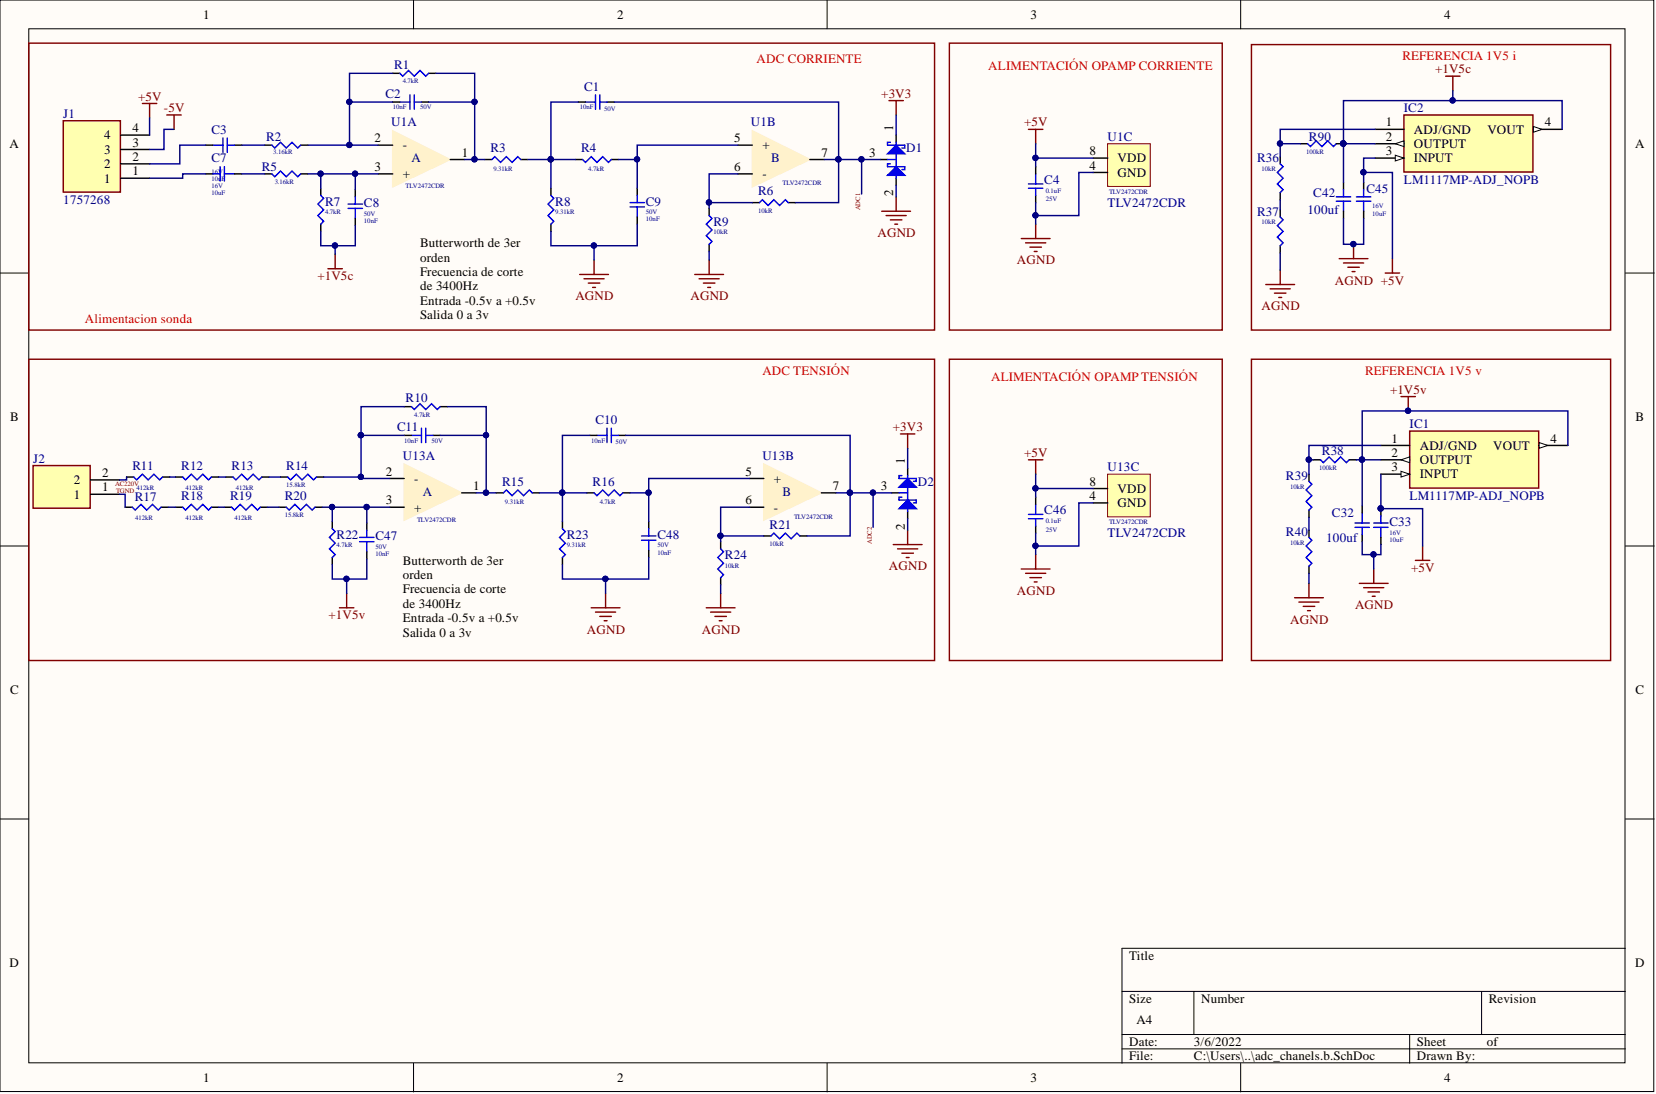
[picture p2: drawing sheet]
<svg xmlns="http://www.w3.org/2000/svg" width="292mm" height="193mm" viewBox="0 0 292 193" stroke-linecap="round" stroke-linejoin="round" font-family="sans-serif">
<defs><g id="words">
<g font-size="2.3">
<text x="35.9" y="3.3">1</text>
<text x="108.8" y="3.3">2</text>
<text x="181.8" y="3.3">3</text>
<text x="254.7" y="3.3">4</text>
<text x="23.3" y="23.3">4</text>
<text x="157.6" y="23.1" transform="rotate(-90 157.6 23.1)">1</text>
<text x="244.4" y="22.3">1</text>
<text x="249.4" y="23.6">ADJ/GND</text>
<text x="262.4" y="23.6">VOUT</text>
<text x="272.5" y="22.3">4</text>
<text x="1.7" y="26.1">A</text>
<text x="18.4" y="29.7">2</text>
<text x="18.4" y="27.1">3</text>
<text x="18.4" y="24.6">4</text>
<text x="23.3" y="28.4">2</text>
<text x="23.3" y="25.9">3</text>
<text x="66.1" y="25.1">2</text>
<text x="71" y="26.4">-</text>
<text x="81.4" y="27.6">1</text>
<text x="129.5" y="25.1">5</text>
<text x="134.5" y="26.4">+</text>
<text x="144.9" y="27.6">7</text>
<text x="153.3" y="27.6">3</text>
<text x="192.2" y="27.4">8</text>
<text x="192.2" y="29.9">4</text>
<text x="197.1" y="28.6">VDD</text>
<text x="244.4" y="24.8">2</text>
<text x="244.4" y="27.4">3</text>
<text x="249.4" y="26.1">OUTPUT</text>
<text x="249.4" y="28.6">INPUT</text>
<text x="288.4" y="26.1">A</text>
<text x="18.4" y="32.2">1</text>
<text x="23.3" y="30.9">1</text>
<text x="66.1" y="30.2">3</text>
<text x="71" y="31.4">+</text>
<text x="129.5" y="30.2">6</text>
<text x="134.5" y="31.4">-</text>
<text x="157.6" y="34.6" transform="rotate(-90 157.6 34.6)">2</text>
<text x="197.1" y="31.2">GND</text>
<text x="74.1" y="43.6">Butterworth de 3er</text>
<text x="74.1" y="46.1">orden</text>
<text x="74.1" y="48.7">Frecuencia de corte</text>
<text x="74.1" y="51.2">de 3400Hz</text>
<text x="74.1" y="53.7">Entrada -0.5v a +0.5v</text>
<text x="74.1" y="56.3">Salida 0 a 3v</text>
<text x="1.8" y="74.3">B</text>
<text x="288.5" y="74.3">B</text>
<text x="68.1" y="83.9">2</text>
<text x="131.5" y="83.9">5</text>
<text x="159.6" y="81.9" transform="rotate(-90 159.6 81.9)">1</text>
<text x="245.4" y="78.1">1</text>
<text x="245.4" y="80.6">2</text>
<text x="245.4" y="83.1">3</text>
<text x="250.4" y="79.3">ADJ/GND</text>
<text x="250.4" y="81.9">OUTPUT</text>
<text x="263.4" y="79.3">VOUT</text>
<text x="273.5" y="78.1">4</text>
<text x="13" y="87.9">1</text>
<text x="13" y="85.4">2</text>
<text x="18" y="86.7">1</text>
<text x="18" y="84.1">2</text>
<text x="68.1" y="89">3</text>
<text x="73.1" y="85.2">-</text>
<text x="83.5" y="86.4">1</text>
<text x="131.5" y="89">6</text>
<text x="136.5" y="85.2">+</text>
<text x="146.9" y="86.4">7</text>
<text x="155.4" y="86.4">3</text>
<text x="192.2" y="85.7">8</text>
<text x="192.2" y="88.2">4</text>
<text x="197.1" y="86.9">VDD</text>
<text x="197.1" y="89.5">GND</text>
<text x="250.4" y="84.4">INPUT</text>
<text x="73.1" y="90.2">+</text>
<text x="136.5" y="90.2">-</text>
<text x="159.6" y="93.4" transform="rotate(-90 159.6 93.4)">2</text>
<text x="71" y="99.6">Butterworth de 3er</text>
<text x="71" y="102.1">orden</text>
<text x="71" y="104.7">Frecuencia de corte</text>
<text x="71" y="107.2">de 3400Hz</text>
<text x="71" y="109.7">Entrada -0.5v a +0.5v</text>
<text x="71" y="112.3">Salida 0 a 3v</text>
<text x="1.8" y="122.4">C</text>
<text x="288.5" y="122.4">C</text>
<text x="1.7" y="170.6">D</text>
<text x="199.2" y="169.3">Title</text>
<text x="288.4" y="170.6">D</text>
<text x="199.2" y="176.9">Size</text>
<text x="211.9" y="176.9">Number</text>
<text x="262.6" y="176.9">Revision</text>
<text x="199.2" y="184.5">Date:</text>
<text x="200.4" y="180.7">A4</text>
<text x="210.6" y="184.5">3/6/2022</text>
<text x="249.9" y="184.5">Sheet</text>
<text x="262.2" y="184.5">of</text>
<text x="35.9" y="190.8">1</text>
<text x="108.8" y="190.8">2</text>
<text x="181.8" y="190.8">3</text>
<text x="199.2" y="187">File:</text>
<text x="210.6" y="187">C:\Users\..\adc_chanels.b.SchDoc</text>
<text x="249.9" y="187">Drawn By:</text>
<text x="254.7" y="190.8">4</text>
</g>
<g font-size="2.3" fill="#f00">
<text x="133.5" y="11.2">ADC CORRIENTE</text>
<text x="247.4" y="10.7">REFERENCIA 1V5 i</text>
<text x="174.3" y="12.4">ALIMENTACIÓN OPAMP CORRIENTE</text>
<text x="15" y="57">Alimentacion sonda</text>
<text x="134.5" y="66.2">ADC TENSIÓN</text>
<text x="174.8" y="67.2">ALIMENTACIÓN OPAMP TENSIÓN</text>
<text x="240.8" y="66.2">REFERENCIA 1V5 v</text>
</g>
<g font-size="2.3" fill="#800000">
<text x="24.4" y="17.7">+5V</text>
<text x="155.4" y="17.2">+3V3</text>
<text x="253.1" y="12.9">+1V5c</text>
<text x="28.9" y="19.8">-5V</text>
<text x="180.7" y="22.3">+5V</text>
<text x="154.8" y="41.8">AGND</text>
<text x="179.4" y="46.6">AGND</text>
<text x="56" y="49.4">+1V5c</text>
<text x="101.5" y="53">AGND</text>
<text x="121.8" y="53">AGND</text>
<text x="235.5" y="50.2">AGND +5V</text>
<text x="222.5" y="54.7">AGND</text>
<text x="245.2" y="69.4">+1V5v</text>
<text x="157.5" y="76">+3V3</text>
<text x="180.7" y="80.6">+5V</text>
<text x="156.8" y="100.6">AGND</text>
<text x="248.9" y="100.9">+5V</text>
<text x="179.4" y="104.9">AGND</text>
<text x="239" y="107.5">AGND</text>
<text x="57.9" y="109.2">+1V5v</text>
<text x="103.5" y="111.8">AGND</text>
<text x="123.8" y="111.8">AGND</text>
<text x="227.6" y="110">AGND</text>
</g>
<g font-size="2.3" fill="#000080">
<text x="68" y="17.2">C2</text>
<text x="69.5" y="12.2">R1</text>
<text x="103" y="16">C1</text>
<text x="11.2" y="20.8">J1</text>
<text x="37.3" y="23.6">C3</text>
<text x="69" y="22.3">U1A</text>
<text x="132.4" y="22.3">U1B</text>
<text x="247.6" y="19.8">IC2</text>
<text x="37.3" y="28.6">C7</text>
<text x="46.9" y="24.8">R2</text>
<text x="72.6" y="28.6">A</text>
<text x="86.5" y="26.9">R3</text>
<text x="102.5" y="26.9">R4</text>
<text x="136" y="28.6">B</text>
<text x="159.8" y="26.9">D1</text>
<text x="195.4" y="24.8">U1C</text>
<text x="221.8" y="28.6">R36</text>
<text x="230.9" y="24.8">R90</text>
<text x="11.2" y="36">1757268</text>
<text x="46.2" y="30.2">R5</text>
<text x="133.7" y="34.5">R6</text>
<text x="184.2" y="32.4">C4</text>
<text x="231.6" y="34.7">C42</text>
<text x="241" y="34">C45</text>
<text x="247.6" y="32.4">LM1117MP-ADJ_NOPB</text>
<text x="57.3" y="36.2">R7</text>
<text x="64.2" y="36.5">C8</text>
<text x="97.9" y="36.2">R8</text>
<text x="113.9" y="36.2">C9</text>
<text x="125.8" y="39.8">R9</text>
<text x="195.4" y="36.5">TLV2472CDR</text>
<text x="221.8" y="38">R37</text>
<text x="230.6" y="37.8">100uf</text>
<text x="71.6" y="71">R10</text>
<text x="70" y="76">C11</text>
<text x="105" y="74.8">C10</text>
<text x="248.6" y="75.5">IC1</text>
<text x="5.8" y="81.6">J2</text>
<text x="23.3" y="82.9">R11</text>
<text x="32" y="82.9">R12</text>
<text x="40.8" y="82.9">R13</text>
<text x="50.5" y="82.9">R14</text>
<text x="71" y="81.1">U13A</text>
<text x="134.5" y="81.1">U13B</text>
<text x="195.4" y="83.1">U13C</text>
<text x="233.2" y="80.3">R38</text>
<text x="23.8" y="88.5">R17</text>
<text x="32" y="88.2">R18</text>
<text x="40.6" y="88.2">R19</text>
<text x="50.2" y="88.2">R20</text>
<text x="74.6" y="87.4">A</text>
<text x="88.5" y="85.7">R15</text>
<text x="104.5" y="85.7">R16</text>
<text x="138" y="87.4">B</text>
<text x="161.9" y="85.7">D2</text>
<text x="226.8" y="84.7">R39</text>
<text x="248.6" y="88.2">LM1117MP-ADJ_NOPB</text>
<text x="59.4" y="95">R22</text>
<text x="66.2" y="95.3">C47</text>
<text x="100" y="95">R23</text>
<text x="116" y="95">C48</text>
<text x="135.7" y="93.3">R21</text>
<text x="184.2" y="90.7">C46</text>
<text x="195.4" y="94.8">TLV2472CDR</text>
<text x="226.8" y="94.5">R40</text>
<text x="233.9" y="95.6">100uf</text>
<text x="234.9" y="91.2">C32</text>
<text x="245.1" y="92.8">C33</text>
<text x="127.9" y="98.6">R24</text>
</g>
<g font-size="1.2" fill="#000080">
<text x="71" y="14.7">4.7kR</text>
<text x="69.3" y="19.3">10nF</text>
<text x="74.1" y="19.3">50V</text>
<text x="102.3" y="19.3">10nF</text>
<text x="106.6" y="19.5">50V</text>
<text x="48.2" y="27.1">3.16kR</text>
<text x="230.4" y="27.1">100kR</text>
<text x="37.3" y="30.7">16V</text>
<text x="37.3" y="31.9">10uF</text>
<text x="37.3" y="33.2">16V</text>
<text x="37.3" y="34.5">10uF</text>
<text x="48.5" y="32.4">3.16kR</text>
<text x="71.6" y="33.2">TLV2472CDR</text>
<text x="87" y="30.2">9.31kR</text>
<text x="103.8" y="30.2">4.7kR</text>
<text x="138" y="32.7">TLV2472CDR</text>
<text x="184.5" y="35.5">25V</text>
<text x="184.5" y="34">0.1uF</text>
<text x="195.6" y="34.2">TLV2472CDR</text>
<text x="222.5" y="30.2">10kR</text>
<text x="57.3" y="37.8">4.7kR</text>
<text x="64.2" y="38">50V</text>
<text x="64.2" y="39.3">10nF</text>
<text x="97.9" y="37.8">9.31kR</text>
<text x="113.9" y="37.8">50V</text>
<text x="113.9" y="39">10nF</text>
<text x="125.8" y="41.3">10kR</text>
<text x="133.7" y="37.5">10kR</text>
<text x="222.5" y="39.5">10kR</text>
<text x="242.1" y="36.8">16V</text>
<text x="242.1" y="38">10uF</text>
<text x="73.1" y="73.5">4.7kR</text>
<text x="71.3" y="78.1">10nF</text>
<text x="76.1" y="78.1">50V</text>
<text x="104.3" y="78.1">10nF</text>
<text x="108.6" y="78.3">50V</text>
<text x="232.7" y="82.9">100kR</text>
<text x="24.1" y="86.4">412kR</text>
<text x="32.7" y="86.4">412kR</text>
<text x="41.6" y="86.4">412kR</text>
<text x="50.5" y="85.9">15.8kR</text>
<text x="89.1" y="89">9.31kR</text>
<text x="105.8" y="89">4.7kR</text>
<text x="227.6" y="86.2">10kR</text>
<text x="23.9" y="91.7">412kR</text>
<text x="32.7" y="91.7">412kR</text>
<text x="41.4" y="91.7">412kR</text>
<text x="50.2" y="91.2">15.8kR</text>
<text x="73.6" y="92">TLV2472CDR</text>
<text x="140.1" y="91.5">TLV2472CDR</text>
<text x="184.5" y="93.8">25V</text>
<text x="184.5" y="92.3">0.1uF</text>
<text x="195.6" y="92.5">TLV2472CDR</text>
<text x="245.1" y="94.3">16V</text>
<text x="245.1" y="95.6">10uF</text>
<text x="59.4" y="96.6">4.7kR</text>
<text x="66.2" y="96.8">50V</text>
<text x="66.2" y="98.1">10nF</text>
<text x="100" y="96.6">9.31kR</text>
<text x="116" y="96.6">50V</text>
<text x="116" y="97.8">10nF</text>
<text x="127.9" y="100.1">10kR</text>
<text x="135.7" y="96.3">10kR</text>
<text x="227.6" y="96.1">10kR</text>
</g>
<g font-size="1.2" fill="#800000">
<text x="151.7" y="37.1" transform="rotate(-90 151.7 37.1)">ADC1</text>
<text x="20.3" y="85.7">AC220V</text>
<text x="20.5" y="86.9">TGND</text>
<text x="153.8" y="96" transform="rotate(-90 153.8 96)">ADC2</text>
</g>
</g></defs>
<g fill="#fffcf8" stroke="#000" stroke-width=".18">
<path d="M0 0h291.7v192.5h-291.7z"/>
<path d="M5.1 5.1h281.5v182.4h-281.5z"/>
</g>
<g fill="none" stroke="#000" stroke-width=".18">
<path d="M72.9 0v5.1M145.9 0v5.1M218.8 0v5.1M0 48.2h5.1M286.7 48.2h5.1M0 96.3h5.1M286.7 96.3h5.1M0 144.5h5.1M286.7 144.5h5.1M197.9 174.9h88.8M210.6 174.9v7.6M261.3 174.9v7.6"/>
<path d="M286.7 167.3h-88.8v20.2M72.9 187.5v5.1M145.9 187.5v5.1M197.9 182.5h88.8M197.9 185h88.8M218.8 187.5v5.1M248.6 182.5v5"/>
</g>
<g fill="none" stroke="#000" stroke-width=".25">
<path d="M69.3 18h1.2M69.3 12.9h1.2M74.3 18h1.3M75.6 12.9h1.3M102 18h1.3M107.1 18h1.2M46.7 25.6h1.3M53 25.6h1.3M85.5 28.1h1.3M91.8 28.1h1.3M97.2 33.2v1.3M97.2 39.5v1.3"/>
<path d="M101.5 28.1h1.3M107.8 28.1h1.3M112.4 33.2v1.3M112.4 38.3v1.2M125.1 36.8v1.2M132.7 35.7h1.3M139 35.7h1.3M158.1 23.8v1.3M158.1 31.4v1.3M125.1 43.1v1.3"/>
</g>
<g fill="none" stroke="#00f" stroke-width=".25">
<path d="M70.5 12.9l.5 .5 1.1-1 1 1 1-1 1 1 .5-.5M70.5 18h1.8M72.3 16.7v2.6M73.1 18h1.2M73.1 16.7v2.6M103.3 18h1.7M105 16.7v2.6M105.8 18h1.3M105.8 16.7v2.6M48 25.6l.5 .5 1-1 1 1 1-1 1 1 .5-.5M86.8 28.1l.5-.5 1 1 1-1 1 1 1-1 .5 .5M97.2 34.5l.5 .5-1 1 1 1-1 1 1 1-.5 .5"/>
<path d="M102.8 28.1l.5 .5 1-1 1 1 1-1 1 1 .5-.5M111.1 36.5h2.6M111.1 35.7h2.6M112.4 34.5v1.2M112.4 36.5v1.8M125.1 38l.5 .5-1 1 1 1.1-1 1 1 1-.5 .5M134 35.7l.5-.5 1 1 1-1 1 1 1-1 .5 .5M156.5 29.4h3.1"/>
</g>
<path d="M156.5 30.9l1.6-1.5 1.5 1.5z" fill="#00f"/>
<path d="M156.5 30.9l1.6-1.5 1.5 1.5zM156.5 25.6h3.1M157.1 28.9h-.6v.5M159.6 29.4v.5h-.5" fill="none" stroke="#00f" stroke-width=".25"/>
<path d="M155.3 28.1h1.2" fill="none" stroke="#000" stroke-width=".25"/>
<path d="M156.5 27.1l1.6-1.5 1.5 1.5z" fill="#00f"/>
<path d="M156.5 27.1l1.6-1.5 1.5 1.5zM156.5 28.1h1.6M157.1 25.1h-.6v.5M158.1 25.1v.5M158.1 27.1v2.3M158.1 30.9v.5M159.6 25.6v.5h-.5" fill="none" stroke="#00f" stroke-width=".25"/>
<path d="M69.3 23.1l10.1 5-10.1 4.9z" fill="#fff2cc"/>
<path d="M69.3 23.1l10.1 5-10.1 4.9z" fill="none" stroke="#fff2cc" stroke-width=".25"/>
<path d="M66.7 30.7h2.6M66.7 25.6h2.6M79.4 28.1h2.6" fill="none" stroke="#000" stroke-width=".25"/>
<path d="M132.7 23.1l10.1 5-10.1 4.9z" fill="#fff2cc"/>
<path d="M132.7 23.1l10.1 5-10.1 4.9z" fill="none" stroke="#fff2cc" stroke-width=".25"/>
<path d="M130.2 25.6h2.5M130.2 30.7h2.5M142.8 28.1h2.6" fill="none" stroke="#000" stroke-width=".25"/>
<path d="M195.4 25.4h7.5v7.5h-7.5z" fill="#ffffb0" stroke="#800000" stroke-width=".18"/>
<g fill="none" stroke="#000" stroke-width=".25">
<path d="M46.7 30.7h1.3M53 30.7h1.3M56.6 33.2v1.3M56.6 39.5v1.3M62.7 33.5v1.2M62.7 38.5v1.3M182.7 29.4v1.3M182.7 34.5v1.2M192.8 27.9h2.6M192.8 30.4h2.6M71.3 76.8h1.3M71.3 71.7h1.3"/>
<path d="M76.4 76.8h1.2M77.6 71.7h1.3M104 76.8h1.3M109.1 76.8h1.3M58.6 92v1.3M58.6 98.3v1.3M87.5 86.9h1.3M93.9 86.9h1.2M99.2 92v1.3M99.2 98.3v1.3M103.5 86.9h1.3M109.9 86.9h1.2"/>
<path d="M114.4 92v1.3M114.4 97.1v1.2M127.1 95.6v1.2M134.7 94.5h1.3M141.1 94.5h1.2M160.1 82.6v1.3M160.1 90.2v1.3M127.1 101.9v1.3"/>
</g>
<g fill="none" stroke="#00f" stroke-width=".25">
<path d="M48 30.7l.5 .5 1-1 1 1 1-1 1 1 .5-.5M56.6 34.5l.5 .5-1 1 1 1-1 1 1 1-.5 .5M61.4 36.8h2.5M61.4 36h2.5M62.7 34.7v1.3M62.7 36.8v1.7M181.4 32.4h2.5M181.4 33.2h2.5M182.7 30.7v1.7M182.7 33.2v1.3M72.6 71.7l.5 .5 1-1 1 1 1-1 1 1 .5-.5M72.6 76.8h1.7"/>
<path d="M74.3 75.5v2.6M75.1 76.8h1.3M75.1 75.5v2.6M105.3 76.8h1.8M107.1 75.5v2.6M107.8 76.8h1.3M107.8 75.5v2.6M58.6 93.3l.5 .5-1 1 1 1-1 1 1 1-.5 .5M88.8 86.9l.5-.5 1 1 1-1 1.1 1 1-1 .5 .5M99.2 93.3l.5 .5-1 1 1 1-1 1 1 1-.5 .5M104.8 86.9l.5 .5 1-1 1 1 1-1 1.1 1 .5-.5M113.2 95.3h2.5"/>
<path d="M113.2 94.5h2.5M114.4 93.3v1.2M114.4 95.3v1.8M127.1 96.8l.5 .5-1 1 1 1.1-1 1 1 1-.5 .5M136 94.5l.5-.5 1 1 1-1 1 1 1.1-1 .5 .5M158.6 88.2h3"/>
</g>
<g fill="none" stroke="#800000" stroke-width=".25">
<path d="M155.5 37.3h5.1M156.3 38h3.5M157.1 38.8h2M157.8 39.5h.5M158.1 34.7v2.6M181.4 22.8h2.5M182.7 22.8v2.6M182.7 39.5v2.6M57.8 47.4h2.6M59.1 44.9v2.5M102.3 48.4h5M103 49.2h3.6"/>
<path d="M103.8 49.9h2M104.5 50.7h.5M104.8 45.9v2.5M122.5 48.4h5.1M123.3 49.2h3.6M124.1 49.9h2M124.8 50.7h.5M125.1 45.9v2.5M180.1 42.1h5.1M180.9 42.8h3.6M181.7 43.6h2M182.4 44.4h.5"/>
<path d="M157.6 96.1h5M158.3 96.8h3.6M159.1 97.6h2M159.8 98.3h.6M160.1 93.5v2.6M104.3 107.2h5.1M105 108h3.6M105.8 108.7h2M106.6 109.5h.5M106.8 104.7v2.5M124.6 107.2h5.1M125.3 108h3.6"/>
<path d="M126.1 108.7h2M126.9 109.5h.5M127.1 104.7v2.5"/>
</g>
<path d="M158.6 89.7l1.5-1.5 1.5 1.5z" fill="#00f"/>
<path d="M158.6 89.7l1.5-1.5 1.5 1.5zM158.6 84.4h3M159.1 87.7h-.5v.5M161.6 88.2v.5h-.5" fill="none" stroke="#00f" stroke-width=".25"/>
<path d="M157.3 86.9h1.3" fill="none" stroke="#000" stroke-width=".25"/>
<path d="M158.6 85.9l1.5-1.5 1.5 1.5z" fill="#00f"/>
<path d="M158.6 85.9l1.5-1.5 1.5 1.5zM158.6 86.9h1.5M159.1 83.9h-.5v.5M160.1 83.9v.5M160.1 85.9v2.3M160.1 89.7v.5M161.6 84.4v.5h-.5" fill="none" stroke="#00f" stroke-width=".25"/>
<path d="M71.3 81.9l10.1 5-10.1 4.8z" fill="#fff2cc"/>
<path d="M71.3 81.9l10.1 5-10.1 4.8z" fill="none" stroke="#fff2cc" stroke-width=".25"/>
<path d="M68.8 89.5h2.5M68.8 84.4h2.5M81.4 86.9h2.6" fill="none" stroke="#000" stroke-width=".25"/>
<path d="M134.7 81.9l10.2 5-10.2 4.8z" fill="#fff2cc"/>
<path d="M134.7 81.9l10.2 5-10.2 4.8z" fill="none" stroke="#fff2cc" stroke-width=".25"/>
<g fill="none" stroke="#000" stroke-width=".25">
<path d="M22.1 89.5h1.2M22.3 84.1h1.3M28.4 89.5h1.3M28.7 84.1h1.2M31 89.5h1.2M31 84.1h1.2M37.3 89.5h1.3M37.3 84.1h1.3M39.6 89.5h1.2M39.8 84.1h1.3M45.9 89.5h1.3M46.2 84.1h1.2"/>
<path d="M49.2 89.5h1.3M49.5 84.1h1.2M55.6 89.5h1.2M55.8 84.1h1.3M64.7 92.3v1.2M64.7 97.3v1.3M132.2 84.4h2.5M132.2 89.5h2.5M144.9 86.9h2.5"/>
</g>
<path d="M23.3 89.5l.6 .5 1-1 1 1 1-1 1 1 .5-.5M23.6 84.1l.5 .6 1-1.1 1 1.1 1-1.1 1.1 1.1 .5-.6M32.2 84.1l.5 .6 1-1.1 1.1 1.1 1-1.1 1 1.1 .5-.6M32.2 89.5l.5 .5 1-1 1.1 1 1-1 1 1 .5-.5M40.8 89.5l.6 .5 1-1 1 1 1-1 1 1 .5-.5M41.1 84.1l.5 .6 1-1.1 1 1.1 1.1-1.1 1 1.1 .5-.6M50.5 89.5l.5 .5 1-1 1 1 1-1 1.1 1 .5-.5M50.7 84.1l.6 .6 1-1.1 1 1.1 1-1.1 1 1.1 .5-.6M63.4 95.6h2.6M63.4 94.8h2.6M64.7 93.5v1.3M64.7 95.6v1.7" fill="none" stroke="#00f" stroke-width=".25"/>
<path d="M195.4 83.6h7.5v7.6h-7.5z" fill="#ffffb0" stroke="#800000" stroke-width=".18"/>
<path d="M36.3 25.6h1.3M36.3 30.7h1.3M41.4 25.6h1.2M41.4 30.7h1.2M182.7 87.7v1.3M182.7 92.8v1.2M192.8 86.2h2.6M192.8 88.7h2.6" fill="none" stroke="#000" stroke-width=".25"/>
<path d="M37.6 25.6h1.7M37.6 30.7h1.2M38.8 29.4v2.5M39.3 24.3v2.6M39.6 30.7h1.8M39.6 29.4v2.5M40.1 25.6h1.3M40.1 24.3v2.6M181.4 90.7h2.5M181.4 91.5h2.5M182.7 89v1.7M182.7 91.5v1.3" fill="none" stroke="#00f" stroke-width=".25"/>
<g fill="none" stroke="#800000" stroke-width=".25">
<path d="M5.1 7.6h159.7v50.6h-159.7zM156.8 17.7h2.5M158.1 17.7v2.6M167.5 7.6h48.1v50.6h-48.1zM220.7 7.9h63.4v50.3h-63.4zM5.1 63.4h159.7v53.1h-159.7zM158.8 76.5h2.6M160.1 76.5v2.6M167.5 63.4h48.1v53.1h-48.1zM220.7 63.4h63.4v53.1h-63.4zM181.4 81.1h2.5M182.7 81.1v2.5"/>
<path d="M182.7 97.8v2.6M59.9 107.2h2.5M61.1 104.7v2.5M180.1 100.4h5.1M180.9 101.1h3.6M181.7 101.9h2M182.4 102.6h.5"/>
</g>
<path d="M5.8 82.1h10.1v7.5h-10.1z" fill="#ffffb0" stroke="#800000" stroke-width=".25"/>
<path d="M16 87.2h5.1M16 84.7h5.1" fill="none" stroke="#000" stroke-width=".25"/>
<path d="M11.2 21.3h10v12.6h-10z" fill="#ffffb0" stroke="#800000" stroke-width=".25"/>
<path d="M21.3 31.4h5.1M21.3 28.9h5.1M21.3 26.4h5.1M21.3 23.8h5.1" fill="none" stroke="#000" stroke-width=".25"/>
<path d="M25.1 18.3h2.6M26.4 18.3v2.5M29.4 20.3h2.6M30.7 20.3v2.5" fill="none" stroke="#800000" stroke-width=".25"/>
<path d="M248.6 76h22.8v10.1h-22.8z" fill="#ffffb0" stroke="#800000" stroke-width=".25"/>
<path d="M243.6 78.6h5M243.6 81.1h5" fill="none" stroke="#000" stroke-width=".25"/>
<path d="M247.1 81.1l1.5-.5v1z" fill="#fffcf8"/>
<path d="M247.1 81.1l1.5-.5v1z" fill="none" stroke="#000" stroke-width=".18"/>
<path d="M243.6 83.6h5" fill="none" stroke="#000" stroke-width=".25"/>
<path d="M247.1 83.1l1.5 .5-1.5 .5z" fill="#fffcf8"/>
<path d="M247.1 83.1l1.5 .5-1.5 .5z" fill="none" stroke="#000" stroke-width=".18"/>
<path d="M271.5 78.6h5.1" fill="none" stroke="#000" stroke-width=".25"/>
<path d="M271.5 78.1l1.5 .5-1.5 .5z" fill="#fffcf8"/>
<path d="M271.5 78.1l1.5 .5-1.5 .5z" fill="none" stroke="#000" stroke-width=".18"/>
<path d="M230.9 94.8l.5 .5-1 1 1 1-1 1 1 1.1-.5 .5M230.9 84.9l.5 .5-1 1 1 1-1 1.1 1 1-.5 .5M232.9 81.1l.5 .5 1-1 1.1 1 1-1 1 1 .5-.5M239 93h2.5M239 92.3h2.5M240.3 90.5v1.8M240.3 93v1.3M242.3 93h2.5M242.3 92.3h2.5M243.6 91v1.3M243.6 93v1.8" fill="none" stroke="#00f" stroke-width=".25"/>
<path d="M230.9 83.6v1.3M230.9 90v1.2M230.9 93.5v1.3M230.9 99.9v1.2M231.6 81.1h1.3M238 81.1h1.3M240.3 89.2v1.3M240.3 94.3v1.3M243.6 89.7v1.3M243.6 94.8v1.3" fill="none" stroke="#000" stroke-width=".25"/>
<circle cx="243.5" cy="89.7" r=".47" fill="#000080" stroke="#000080" stroke-width=".18"/>
<path d="M249.7 98.8h2.5M250.9 96.3v2.5" fill="none" stroke="#800000" stroke-width=".25"/>
<path d="M247.6 20.3h22.8v10h-22.8z" fill="#ffffb0" stroke="#800000" stroke-width=".25"/>
<path d="M242.6 22.8h5M242.6 25.4h5" fill="none" stroke="#000" stroke-width=".25"/>
<path d="M246.1 25.4l1.5-.6v1.1z" fill="#fffcf8"/>
<path d="M246.1 25.4l1.5-.6v1.1z" fill="none" stroke="#000" stroke-width=".18"/>
<path d="M242.6 27.9h5" fill="none" stroke="#000" stroke-width=".25"/>
<path d="M246.1 27.4l1.5 .5-1.5 .5z" fill="#fffcf8"/>
<path d="M246.1 27.4l1.5 .5-1.5 .5z" fill="none" stroke="#000" stroke-width=".18"/>
<path d="M270.5 22.8h5" fill="none" stroke="#000" stroke-width=".25"/>
<path d="M270.5 22.3l1.5 .5-1.5 .5z" fill="#fffcf8"/>
<path d="M270.5 22.3l1.5 .5-1.5 .5z" fill="none" stroke="#000" stroke-width=".18"/>
<path d="M225.8 38.3l.5 .5-1 1 1 1-1 1 1 1-.5 .5M225.8 28.9l.5 .5-1 1 1 1-1 1 1 1.1-.5 .5M230.6 25.4l.5 .5 1.1-1.1 1 1.1 1-1.1 1 1.1 .5-.5M235.7 35.5h2.5M235.7 34.7h2.5M237 33.5v1.2M237 35.5v1.8M239.3 35.5h2.5M239.3 34.7h2.5M240.5 33.5v1.2M240.5 35.5v1.8" fill="none" stroke="#00f" stroke-width=".25"/>
<path d="M225.8 27.6v1.3M225.8 34v1.2M225.8 37v1.3M229.4 25.4h1.2M235.7 25.4h1.3M237 32.2v1.3M237 37.3v1.2M240.5 32.2v1.3M240.5 37.3v1.2M225.8 43.3v1.3" fill="none" stroke="#000" stroke-width=".25"/>
<g fill="#000080" stroke="#000080" stroke-width=".18">
<circle cx="236.9" cy="25.3" r=".47"/>
<circle cx="238.7" cy="43.1" r=".47"/>
<circle cx="248.4" cy="72.5" r=".47"/>
<circle cx="56.5" cy="30.6" r=".47"/>
<circle cx="62.6" cy="30.6" r=".47"/>
<circle cx="59.1" cy="43.3" r=".47"/>
<circle cx="61.6" cy="25.6" r=".47"/>
<circle cx="61.6" cy="18" r=".47"/>
<circle cx="83.7" cy="28.1" r=".47"/>
<circle cx="83.7" cy="18" r=".47"/>
<circle cx="97.1" cy="28.1" r=".47"/>
<circle cx="112.4" cy="28.1" r=".47"/>
<circle cx="125" cy="35.7" r=".47"/>
<circle cx="147.9" cy="28.1" r=".47"/>
<circle cx="182.6" cy="27.8" r=".47"/>
<circle cx="182.6" cy="38" r=".47"/>
<circle cx="104.8" cy="43.3" r=".47"/>
<circle cx="151.9" cy="28.1" r=".47"/>
<circle cx="99.2" cy="86.9" r=".47"/>
<circle cx="149.9" cy="86.9" r=".47"/>
<circle cx="114.4" cy="86.9" r=".47"/>
<circle cx="85.7" cy="86.9" r=".47"/>
<circle cx="106.8" cy="102.1" r=".47"/>
<circle cx="63.6" cy="76.8" r=".47"/>
<circle cx="85.7" cy="76.8" r=".47"/>
<circle cx="127.1" cy="94.5" r=".47"/>
<circle cx="154" cy="86.9" r=".47"/>
<circle cx="64.7" cy="89.4" r=".47"/>
<circle cx="58.6" cy="89.4" r=".47"/>
<circle cx="61.1" cy="102.1" r=".47"/>
<circle cx="182.6" cy="86.1" r=".47"/>
<circle cx="182.6" cy="96.3" r=".47"/>
<circle cx="63.6" cy="84.1" r=".47"/>
<circle cx="240.2" cy="81.1" r=".47"/>
<circle cx="243.5" cy="89.7" r=".47"/>
<circle cx="230.9" cy="81.1" r=".47"/>
<circle cx="225.8" cy="25.3" r=".47"/>
<circle cx="242.3" cy="97.8" r=".47"/>
<circle cx="240.5" cy="30.4" r=".47"/>
<circle cx="256.2" cy="17.7" r=".47"/>
</g>
<g fill="none" stroke="#800000" stroke-width=".25">
<path d="M255 13.4h2.5M256.3 13.4v2.6M223.3 50.2h5.1M224 50.9h3.6M224.8 51.7h2M225.6 52.5h.5M225.8 47.7v2.5M236.2 45.6h5.1M237 46.4h3.5M237.7 47.1h2.1M238.5 47.9h.5M238.8 43.1v2.5"/>
<path d="M244.3 48.2h2.6M245.6 45.6v2.6M247.1 70h2.6M248.4 70v2.5M228.4 105.4h5M229.1 106.2h3.6M229.9 107h2M230.6 107.7h.5M230.9 102.9v2.5M239.8 102.9h5M240.5 103.7h3.6M241.3 104.4h2"/>
<path d="M242.1 105.2h.5M242.3 100.4v2.5"/>
</g>
<g fill="none" stroke="#000080" stroke-width=".25">
<path d="M69.3 18h-7.6v7.6M69.3 12.9h-7.6v5.1M75.6 18h8.1v10.1M76.9 12.9h6.8v5.1M102 18h-4.8v15.2M108.3 18h39.6v10.1h7.4M256.3 16v1.7h-19.3v14.5M256.3 17.7h19.2v5.1M26.4 20.8v3M30.7 22.8h-1.8v3.6h-2.5M36.3 30.7h-4.1v.7h-5.8M36.3 25.6h-4.6v3.3h-5.3"/>
<path d="M42.6 25.6h4.1M42.6 30.7h4.1M54.3 30.7h2.3v2.5M54.3 25.6h12.4M56.6 30.7h10.1M62.7 39.8v3.5h-6.1v-2.5M62.7 30.7v2.8M82 28.1h3.5M93.1 28.1h8.4M109.1 28.1h3.3v5.1M112.4 39.5v3.8h-15.2v-2.5M125.1 35.7v1.1"/>
<path d="M130.2 30.7h-5.1v5h7.6M130.2 25.6h-17.8v2.5M145.4 28.1h2.5v7.6h-7.6M152 28.1v6.1M158.1 20.3v3.5M158.1 32.7v2M182.7 25.4v2.5M182.7 38v1.5M192.8 27.9h-10.1v1.5M192.8 30.4h-2.5v7.6h-7.6v-2.3M225.8 35.2v1.8M229.4 25.4h-3.6v2.2"/>
<path d="M236.7 25.4h5.9M237 38.5v4.6h3.5v-4.6M240.5 30.4h5.1v15.2M242.6 22.8h-16.8v2.6M242.6 27.9h-2.1v4.3M59.1 43.3v1.6M104.8 43.3v2.6M125.1 44.4v1.5M225.8 44.6v3.1M63.7 76.8h7.6M63.7 76.8v7.3M71.3 71.7h-7.6v5.1"/>
<path d="M77.6 76.8h8.2v10.1M78.9 71.7h6.9v5.1M104 76.8h-4.8v15.2M110.4 76.8h39.6v10.1h7.3M160.1 79.1v3.5M243.6 78.6h-12.7v5M276.6 78.6v-6.1h-36.3v16.7M21.1 87.2h1v2.3M22.3 84.1v.6h-1.2M29.7 89.5h1.3M29.9 84.1h1.1M38.6 89.5h1"/>
<path d="M38.6 84.1h1.2M47.2 89.5h2M47.4 84.1h2.1M56.8 89.5h1.8M57.1 84.1h6.6v.3h5.1M64.7 89.5h-6.1v2.5M64.7 98.6v3.5h-6.1v-2.5M68.8 89.5h-4.1v2.8M84 86.9h3.5M95.1 86.9h8.4M111.1 86.9h3.3v5.1M114.4 98.3v3.8h-15.2v-2.5"/>
<path d="M127.1 94.5v1.1M132.2 84.4h-17.8v2.5M132.2 89.5h-5.1v5h7.6M147.4 86.9h2.6v7.6h-7.7M154 86.9v6.1M160.1 91.5v2M182.7 83.6v2.6M182.7 96.3v1.5M192.8 86.2h-10.1v1.5M192.8 88.7h-2.5v7.6h-7.6v-2.3M230.9 91.2v2.3M230.9 81.1h.7"/>
<path d="M239.3 81.1h4.3M240.3 95.6v2.2h3.3v-1.7M242.3 97.8v2.6M243.6 83.6v6.1h7.3v6.6M61.1 102.1v2.6M106.8 102.1v2.6M127.1 103.2v1.5M230.9 101.1v1.8"/>
</g>
<use href="#words"/>
</svg>
